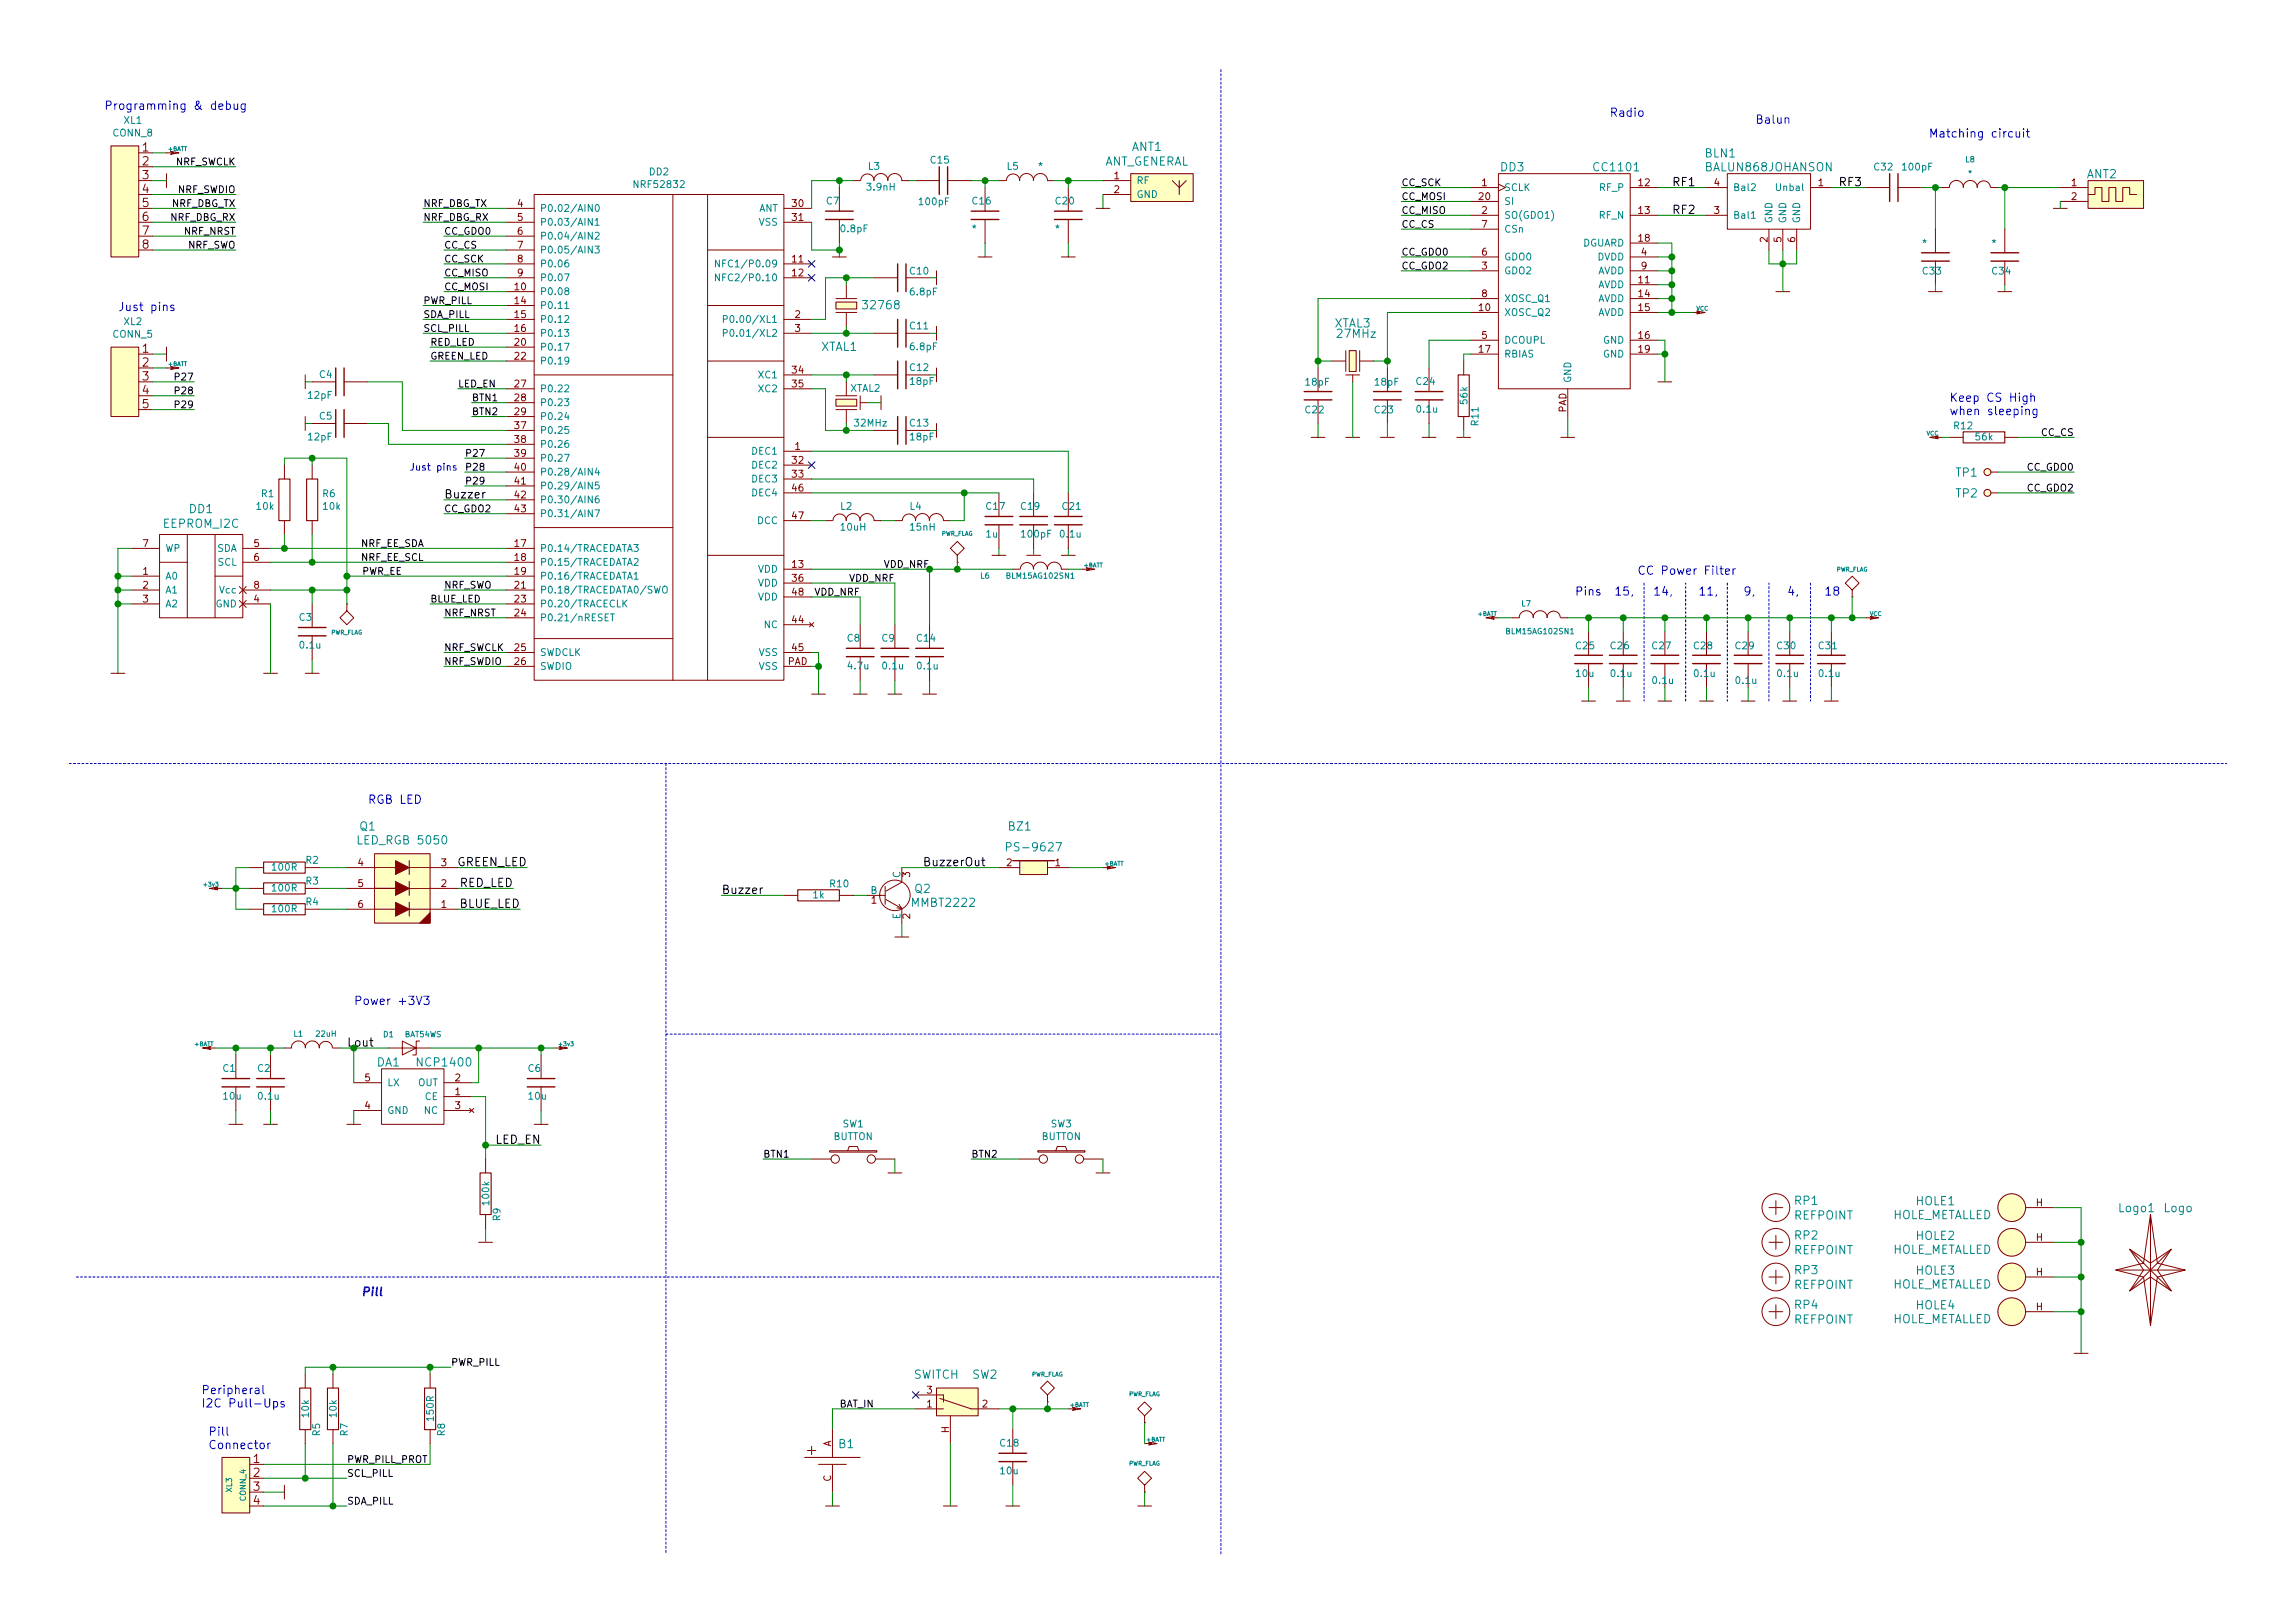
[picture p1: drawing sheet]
<svg xmlns="http://www.w3.org/2000/svg" width="420mm" height="297mm" viewBox="0 0 420 297" stroke-linecap="round" stroke-linejoin="round" font-family="sans-serif">
<defs><g id="words">
<g font-size="2.1" fill="#0000c2">
<text x="19" y="20.1">Programming &amp; debug</text>
<text x="294.6" y="21.4">Radio</text>
<text x="321.3" y="22.6">Balun</text>
<text x="353.1" y="25.2">Matching circuit</text>
<text x="21.6" y="56.9">Just pins</text>
<text x="356.9" y="73.5">Keep CS High</text>
<text x="356.9" y="76">when sleeping</text>
<text x="299.7" y="105.2">CC Power Filter</text>
<text x="288.3" y="109">Pins 15,</text>
<text x="303.6" y="109">11,</text>
<text x="67.3" y="147.1">RGB LED</text>
<text x="64.8" y="183.9">Power +3V3</text>
<text x="66" y="237.2">Pill</text>
<text x="36.8" y="255.2">Peripheral</text>
<text x="36.8" y="257.6">I2C Pull-Ups</text>
<text x="38.1" y="262.8">Pill</text>
<text x="38.1" y="265.2">Connector</text>
</g>
<g font-size="2.1" fill="#840000">
<text x="26.1" y="27.7">1</text>
<text x="26.1" y="30.3">2</text>
<text x="26.1" y="32.8">3</text>
<text x="26.1" y="35.3">4</text>
<text x="26.1" y="37.9">5</text>
<text x="26.1" y="40.4">6</text>
<text x="26.1" y="43">7</text>
<text x="26.1" y="45.5">8</text>
<text x="26.1" y="64.6">1</text>
<text x="26.1" y="67.1">2</text>
<text x="26.1" y="69.6">3</text>
<text x="26.1" y="72.2">4</text>
<text x="26.1" y="74.7">5</text>
<text x="46.4" y="267.8">1</text>
<text x="46.4" y="270.3">2</text>
<text x="46.4" y="272.8">3</text>
<text x="46.4" y="275.4">4</text>
</g>
<g font-size="2.1" fill="#008484">
<text x="207.2" y="27.6">ANT1</text>
<text x="312.2" y="28.8">BLN1</text>
<text x="202" y="30.3">ANT_GENERAL</text>
<text x="274.8" y="31.4">DD3</text>
<text x="292" y="31.4">CC1101</text>
<text x="312.4" y="31.4">BALUN868JOHANSON</text>
<text x="382" y="32.6">ANT2</text>
<text x="158.3" y="56.6">32768</text>
<text x="244.3" y="59.9">XTAL3</text>
<text x="150.3" y="64.2">XTAL1</text>
<text x="244.9" y="61.8">27MHz</text>
<text x="358.1" y="87.2">TP1</text>
<text x="34.7" y="93.9">DD1</text>
<text x="358.1" y="91">TP2</text>
<text x="30" y="96.6">EEPROM_I2C</text>
<text x="65.9" y="152">Q1</text>
<text x="65.9" y="154.5">LED_RGB 5050</text>
<text x="184.7" y="152">BZ1</text>
<text x="185.1" y="155.8">PS-9627</text>
<text x="167.2" y="166">MMBT2222</text>
<text x="167.5" y="163.4">Q2</text>
<text x="69" y="195.2">DA1</text>
<text x="76.7" y="195.2">NCP1400</text>
<text x="328.6" y="220.5">RP1</text>
<text x="350.8" y="220.6">HOLE1</text>
<text x="388" y="221.9">Logo1</text>
<text x="396.2" y="221.9">Logo</text>
<text x="328.5" y="223.2">REFPOINT</text>
<text x="328.6" y="226.9">RP2</text>
<text x="346.3" y="223.1">HOLE_METALLED</text>
<text x="350.8" y="226.9">HOLE2</text>
<text x="328.5" y="229.6">REFPOINT</text>
<text x="328.6" y="233.2">RP3</text>
<text x="346.3" y="229.5">HOLE_METALLED</text>
<text x="350.8" y="233.3">HOLE3</text>
<text x="328.5" y="235.9">REFPOINT</text>
<text x="328.6" y="239.6">RP4</text>
<text x="346.3" y="235.8">HOLE_METALLED</text>
<text x="350.8" y="239.6">HOLE4</text>
<text x="328.5" y="242.3">REFPOINT</text>
<text x="346.3" y="242.2">HOLE_METALLED</text>
<text x="167.2" y="252.3">SWITCH</text>
<text x="178" y="252.3">SW2</text>
<text x="153.6" y="265">B1</text>
</g>
<g font-size="2.1">
<text x="306.1" y="34.1">RF1</text>
<text x="336.5" y="34.1">RF3</text>
<text x="306.1" y="39.2">RF2</text>
<text x="81.3" y="91.2">Buzzer</text>
<text x="83.5" y="158.5">GREEN_LED</text>
<text x="168.9" y="158.5">BuzzerOut</text>
<text x="84" y="166.2">BLUE_LED</text>
<text x="84.1" y="162.3">RED_LED</text>
<text x="132.1" y="163.6">Buzzer</text>
<text x="90.7" y="209.3">LED_EN</text>
</g>
<text font-size="2.1" fill="#008400" x="63.5" y="191.6">Lout</text>
<g font-size="1.8" fill="#008484">
<text x="22.7" y="22.7">XL1</text>
<text x="20.7" y="25">CONN_8</text>
<text x="170.4" y="29.9">C15</text>
<text x="116.4" y="34.4">NRF52832</text>
<text x="118.9" y="32.1">DD2</text>
<text x="158.9" y="34.9">3.9nH</text>
<text x="159" y="31.1">L3</text>
<text x="184.4" y="31.1">L5</text>
<text x="190.2" y="31.1">*</text>
<text x="208" y="33.7">RF</text>
<text x="275.3" y="35">SCLK</text>
<text x="292.9" y="35">RF_P</text>
<text x="317.2" y="35">Bal2</text>
<text x="325.6" y="35">Unbal</text>
<text x="343.2" y="31.2">C32</text>
<text x="348.4" y="31.2">100pF</text>
<text x="98.8" y="38.8">P0.02/AIN0</text>
<text x="98.8" y="41.3">P0.03/AIN1</text>
<text x="138.9" y="38.8">ANT</text>
<text x="139" y="41.3">VSS</text>
<text x="151.3" y="37.4">C7</text>
<text x="168.4" y="37.6">100pF</text>
<text x="178.1" y="37.4">C16</text>
<text x="193.3" y="37.4">C20</text>
<text x="208" y="36.2">GND</text>
<text x="275.3" y="40">SO(GDO1)</text>
<text x="275.3" y="37.5">SI</text>
<text x="292.8" y="40">RF_N</text>
<text x="317.2" y="40">Bal1</text>
<text x="324.5" y="40.9" transform="rotate(-90 324.5 40.9)">GND</text>
<text x="327" y="40.9" transform="rotate(-90 327 40.9)">GND</text>
<text x="329.6" y="40.9" transform="rotate(-90 329.6 40.9)">GND</text>
<text x="98.8" y="43.9">P0.04/AIN2</text>
<text x="98.8" y="46.4">P0.05/AIN3</text>
<text x="154.1" y="42.5">0.8pF</text>
<text x="178" y="42.5">*</text>
<text x="193.3" y="42.5">*</text>
<text x="275.3" y="47.7">GDO0</text>
<text x="275.3" y="42.6">CSn</text>
<text x="289.7" y="45.1">DGUARD</text>
<text x="292.4" y="47.7">DVDD</text>
<text x="352" y="45.2">*</text>
<text x="364.7" y="45.2">*</text>
<text x="98.8" y="48.9">P0.06</text>
<text x="98.8" y="51.5">P0.07</text>
<text x="132.8" y="48.9">NFC1/P0.09</text>
<text x="132.8" y="51.5">NFC2/P0.10</text>
<text x="166.6" y="50.3">C10</text>
<text x="275.3" y="50.2">GDO2</text>
<text x="292.4" y="52.7">AVDD</text>
<text x="292.4" y="50.2">AVDD</text>
<text x="352.1" y="50.3">C33</text>
<text x="364.8" y="50.3">C34</text>
<text x="22.7" y="59.5">XL2</text>
<text x="98.8" y="54">P0.08</text>
<text x="98.8" y="56.6">P0.11</text>
<text x="98.8" y="59.1">P0.12</text>
<text x="134.1" y="59.1">P0.00/XL1</text>
<text x="166.8" y="54.1">6.8pF</text>
<text x="275.3" y="57.8">XOSC_Q2</text>
<text x="275.3" y="55.3">XOSC_Q1</text>
<text x="292.4" y="55.3">AVDD</text>
<text x="292.4" y="57.8">AVDD</text>
<text x="20.7" y="61.8">CONN_5</text>
<text x="98.8" y="61.6">P0.13</text>
<text x="98.8" y="64.2">P0.17</text>
<text x="134.1" y="61.6">P0.01/XL2</text>
<text x="166.6" y="60.3">C11</text>
<text x="166.8" y="64.1">6.8pF</text>
<text x="275.3" y="65.4">RBIAS</text>
<text x="275.3" y="62.9">DCOUPL</text>
<text x="293.5" y="62.9">GND</text>
<text x="293.5" y="65.4">GND</text>
<text x="58.5" y="69.2">C4</text>
<text x="98.8" y="66.7">P0.19</text>
<text x="98.8" y="71.8">P0.22</text>
<text x="139.1" y="69.3">XC1</text>
<text x="139.1" y="71.8">XC2</text>
<text x="155.7" y="71.7">XTAL2</text>
<text x="166.6" y="67.9">C12</text>
<text x="166.7" y="70.4">18pF</text>
<text x="239.1" y="70.6">18pF</text>
<text x="251.8" y="70.6">18pF</text>
<text x="259.4" y="70.4">C24</text>
<text x="287.7" y="70.1" transform="rotate(-90 287.7 70.1)">GND</text>
<text x="56.5" y="73">12pF</text>
<text x="58.5" y="76.8">C5</text>
<text x="98.8" y="74.3">P0.23</text>
<text x="98.8" y="76.9">P0.24</text>
<text x="239" y="75.7">C22</text>
<text x="251.7" y="75.7">C23</text>
<text x="259.5" y="75.5">0.1u</text>
<text x="268.7" y="73.9" transform="rotate(-90 268.7 73.9)">56k</text>
<text x="270.7" y="77.8" transform="rotate(-90 270.7 77.8)">R11</text>
<text x="56.5" y="80.6">12pF</text>
<text x="98.8" y="79.4">P0.25</text>
<text x="98.8" y="82">P0.26</text>
<text x="137.8" y="83.2">DEC1</text>
<text x="156.6" y="78.1">32MHz</text>
<text x="166.6" y="78.1">C13</text>
<text x="166.7" y="80.6">18pF</text>
<text x="357.8" y="78.6">R12</text>
<text x="361.7" y="80.6">56k</text>
<text x="98.8" y="84.5">P0.27</text>
<text x="98.8" y="87">P0.28/AIN4</text>
<text x="98.8" y="89.6">P0.29/AIN5</text>
<text x="137.8" y="85.8">DEC2</text>
<text x="137.8" y="88.3">DEC3</text>
<text x="47" y="93.3">10k</text>
<text x="47.9" y="91">R1</text>
<text x="59.1" y="91">R6</text>
<text x="59.2" y="93.3">10k</text>
<text x="98.8" y="92.1">P0.30/AIN6</text>
<text x="98.8" y="94.7">P0.31/AIN7</text>
<text x="137.8" y="90.8">DEC4</text>
<text x="138.7" y="95.9">DCC</text>
<text x="153.9" y="93.3">L2</text>
<text x="166.6" y="93.3">L4</text>
<text x="180.6" y="93.3">C17</text>
<text x="187" y="93.3">C19</text>
<text x="194.6" y="93.3">C21</text>
<text x="30.2" y="101">WP</text>
<text x="39.7" y="101">SDA</text>
<text x="98.8" y="101">P0.14/TRACEDATA3</text>
<text x="154" y="97.1">10uH</text>
<text x="166.7" y="97.1">15nH</text>
<text x="180.6" y="98.4">1u</text>
<text x="187.1" y="98.4">100pF</text>
<text x="194.2" y="98.4">0.1u</text>
<text x="30.2" y="106.1">A0</text>
<text x="39.9" y="103.5">SCL</text>
<text x="98.8" y="103.5">P0.15/TRACEDATA2</text>
<text x="98.8" y="106.1">P0.16/TRACEDATA1</text>
<text x="138.8" y="104.8">VDD</text>
<text x="138.8" y="107.4">VDD</text>
<text x="30.2" y="108.6">A1</text>
<text x="30.2" y="111.2">A2</text>
<text x="39.5" y="111.2">GND</text>
<text x="40.3" y="108.6">Vcc</text>
<text x="54.8" y="113.6">C3</text>
<text x="98.8" y="108.6">P0.18/TRACEDATA0/SWO</text>
<text x="98.8" y="111.2">P0.20/TRACECLK</text>
<text x="98.8" y="113.7">P0.21/nRESET</text>
<text x="138.8" y="109.9">VDD</text>
<text x="55" y="118.7">0.1u</text>
<text x="139.9" y="115">NC</text>
<text x="155.1" y="117.4">C8</text>
<text x="161.5" y="117.4">C9</text>
<text x="167.9" y="117.4">C14</text>
<text x="288.6" y="118.8">C25</text>
<text x="294.9" y="118.8">C26</text>
<text x="302.5" y="118.8">C27</text>
<text x="310.2" y="118.8">C28</text>
<text x="317.8" y="118.8">C29</text>
<text x="325.4" y="118.8">C30</text>
<text x="333" y="118.8">C31</text>
<text x="98.8" y="120.1">SWDCLK</text>
<text x="98.8" y="122.6">SWDIO</text>
<text x="139" y="120.1">VSS</text>
<text x="139" y="122.6">VSS</text>
<text x="155.3" y="122.5">4.7u</text>
<text x="161.7" y="122.5">0.1u</text>
<text x="168" y="122.5">0.1u</text>
<text x="288.6" y="123.9">10u</text>
<text x="295" y="123.9">0.1u</text>
<text x="302.7" y="125.2">0.1u</text>
<text x="310.3" y="123.9">0.1u</text>
<text x="317.9" y="125.2">0.1u</text>
<text x="325.5" y="123.9">0.1u</text>
<text x="333.1" y="123.9">0.1u</text>
<text x="49.9" y="159.3">100R</text>
<text x="56" y="161.9">R3</text>
<text x="56" y="158.1">R2</text>
<text x="164.8" y="160.7" transform="rotate(-90 164.8 160.7)">C</text>
<text x="49.9" y="163.2">100R</text>
<text x="49.9" y="167">100R</text>
<text x="56" y="165.7">R4</text>
<text x="148.9" y="164.4">1k</text>
<text x="152" y="162.4">R10</text>
<text x="159.4" y="163.6">B</text>
<text x="164.8" y="168.3" transform="rotate(-90 164.8 168.3)">E</text>
<text x="40.8" y="196.2">C1</text>
<text x="47.2" y="196.2">C2</text>
<text x="96.7" y="196.2">C6</text>
<text x="41" y="201.3">10u</text>
<text x="47.4" y="201.3">0.1u</text>
<text x="70.9" y="203.9">GND</text>
<text x="70.9" y="198.8">LX</text>
<text x="76.5" y="198.8">OUT</text>
<text x="77.7" y="203.9">NC</text>
<text x="77.8" y="201.3">CE</text>
<text x="96.9" y="201.3">10u</text>
<text x="152.5" y="208.6">BUTTON</text>
<text x="154.3" y="206.3">SW1</text>
<text x="190.6" y="208.6">BUTTON</text>
<text x="192.4" y="206.3">SW3</text>
<text x="89.6" y="220.4" transform="rotate(-90 89.6 220.4)">100k</text>
<text x="91.6" y="223.4" transform="rotate(-90 91.6 223.4)">R9</text>
<text x="56.6" y="259.3" transform="rotate(-90 56.6 259.3)">10k</text>
<text x="58.6" y="262.8" transform="rotate(-90 58.6 262.8)">R5</text>
<text x="61.6" y="259.3" transform="rotate(-90 61.6 259.3)">10k</text>
<text x="63.7" y="262.8" transform="rotate(-90 63.7 262.8)">R7</text>
<text x="79.4" y="259.9" transform="rotate(-90 79.4 259.9)">150R</text>
<text x="81.5" y="262.8" transform="rotate(-90 81.5 262.8)">R8</text>
<text x="183.2" y="264.8">C18</text>
<text x="183.2" y="269.8">10u</text>
</g>
<g font-size="1.8">
<text x="32.1" y="30.3">NRF_SWCLK</text>
<text x="32.6" y="35.3">NRF_SWDIO</text>
<text x="256.5" y="34.1">CC_SCK</text>
<text x="31.2" y="40.4">NRF_DBG_RX</text>
<text x="31.4" y="37.9">NRF_DBG_TX</text>
<text x="77.5" y="37.9">NRF_DBG_TX</text>
<text x="77.5" y="40.4">NRF_DBG_RX</text>
<text x="256.5" y="41.7">CC_CS</text>
<text x="256.5" y="39.2">CC_MISO</text>
<text x="256.5" y="36.6">CC_MOSI</text>
<text x="33.8" y="43">NRF_NRST</text>
<text x="34.3" y="45.5">NRF_SWO</text>
<text x="81.3" y="43">CC_GDO0</text>
<text x="81.3" y="45.5">CC_CS</text>
<text x="256.5" y="46.8">CC_GDO0</text>
<text x="81.3" y="48">CC_SCK</text>
<text x="81.3" y="50.6">CC_MISO</text>
<text x="81.3" y="53.1">CC_MOSI</text>
<text x="256.5" y="49.3">CC_GDO2</text>
<text x="77.5" y="58.2">SDA_PILL</text>
<text x="77.5" y="55.7">PWR_PILL</text>
<text x="77.5" y="60.7">SCL_PILL</text>
<text x="78.7" y="65.8">GREEN_LED</text>
<text x="78.7" y="63.3">RED_LED</text>
<text x="32.4" y="69.6">P27</text>
<text x="83.8" y="70.9">LED_EN</text>
<text x="32.4" y="72.2">P28</text>
<text x="32.4" y="74.7">P29</text>
<text x="86.4" y="76">BTN2</text>
<text x="86.4" y="73.4">BTN1</text>
<text x="85.1" y="83.6">P27</text>
<text x="373.7" y="79.8">CC_CS</text>
<text x="85.1" y="86.1">P28</text>
<text x="85.1" y="88.7">P29</text>
<text x="371.2" y="90">CC_GDO2</text>
<text x="371.2" y="86.1">CC_GDO0</text>
<text x="81.3" y="93.8">CC_GDO2</text>
<text x="66" y="100.1">NRF_EE_SDA</text>
<text x="66" y="102.7">NRF_EE_SCL</text>
<text x="66.2" y="105.2">PWR_EE</text>
<text x="81.3" y="107.7">NRF_SWO</text>
<text x="155.5" y="106.5">VDD_NRF</text>
<text x="78.7" y="110.3">BLUE_LED</text>
<text x="81.3" y="112.8">NRF_NRST</text>
<text x="149.1" y="109">VDD_NRF</text>
<text x="81.3" y="119.2">NRF_SWCLK</text>
<text x="81.3" y="121.7">NRF_SWDIO</text>
<text x="139.7" y="211.9">BTN1</text>
<text x="177.8" y="211.9">BTN2</text>
<text x="82.5" y="250">PWR_PILL</text>
<text x="153.7" y="257.6">BAT_IN</text>
<text x="63.5" y="267.8">PWR_PILL_PROT</text>
<text x="63.5" y="275.4">SDA_PILL</text>
<text x="63.5" y="270.3">SCL_PILL</text>
</g>
<g font-size="1.8" fill="#840000">
<text x="204" y="32.8">1</text>
<text x="204" y="35.3">2</text>
<text x="271.3" y="34.1">1</text>
<text x="300" y="34.1">12</text>
<text x="313.8" y="34.1">4</text>
<text x="332.9" y="34.1">1</text>
<text x="379.2" y="34.1">1</text>
<text x="94.8" y="37.9">4</text>
<text x="94.8" y="40.4">5</text>
<text x="145.1" y="37.9">30</text>
<text x="145.1" y="40.4">31</text>
<text x="270.8" y="36.6">20</text>
<text x="271.3" y="39.2">2</text>
<text x="271.3" y="41.7">7</text>
<text x="300" y="39.2">13</text>
<text x="313.8" y="39.2">3</text>
<text x="379.2" y="36.6">2</text>
<text x="94.8" y="43">6</text>
<text x="94.8" y="45.5">7</text>
<text x="271.3" y="46.8">6</text>
<text x="300" y="44.2">18</text>
<text x="300.5" y="46.8">4</text>
<text x="323.6" y="44.3" transform="rotate(-90 323.6 44.3)">2</text>
<text x="326.1" y="44.3" transform="rotate(-90 326.1 44.3)">5</text>
<text x="328.7" y="44.3" transform="rotate(-90 328.7 44.3)">6</text>
<text x="94.3" y="53.1">10</text>
<text x="94.8" y="48">8</text>
<text x="94.8" y="50.6">9</text>
<text x="145.1" y="48">11</text>
<text x="145.1" y="50.6">12</text>
<text x="271.3" y="49.3">3</text>
<text x="300" y="51.9">11</text>
<text x="300.5" y="49.3">9</text>
<text x="94.3" y="55.7">14</text>
<text x="94.3" y="58.2">15</text>
<text x="145.6" y="58.2">2</text>
<text x="270.8" y="56.9">10</text>
<text x="271.3" y="54.4">8</text>
<text x="300" y="54.4">14</text>
<text x="300" y="56.9">15</text>
<text x="94.3" y="60.7">16</text>
<text x="94.3" y="63.3">20</text>
<text x="94.3" y="65.8">22</text>
<text x="145.6" y="60.7">3</text>
<text x="270.8" y="64.6">17</text>
<text x="271.3" y="62">5</text>
<text x="300" y="62">16</text>
<text x="300" y="64.6">19</text>
<text x="94.3" y="70.9">27</text>
<text x="145.1" y="68.4">34</text>
<text x="145.1" y="70.9">35</text>
<text x="94.3" y="73.4">28</text>
<text x="94.3" y="76">29</text>
<text x="286.8" y="75.6" transform="rotate(-90 286.8 75.6)">PAD</text>
<text x="94.3" y="78.5">37</text>
<text x="94.3" y="81.1">38</text>
<text x="94.3" y="83.6">39</text>
<text x="145.6" y="82.3">1</text>
<text x="94.3" y="86.1">40</text>
<text x="94.3" y="88.7">41</text>
<text x="145.1" y="84.9">32</text>
<text x="145.1" y="87.4">33</text>
<text x="145.1" y="90">46</text>
<text x="94.3" y="91.2">42</text>
<text x="94.3" y="93.8">43</text>
<text x="145.1" y="95">47</text>
<text x="26.2" y="100.1">7</text>
<text x="46.5" y="100.1">5</text>
<text x="94.3" y="100.1">17</text>
<text x="26.2" y="105.2">1</text>
<text x="26.2" y="107.7">2</text>
<text x="46.5" y="102.7">6</text>
<text x="46.5" y="107.7">8</text>
<text x="94.3" y="102.7">18</text>
<text x="94.3" y="105.2">19</text>
<text x="94.3" y="107.7">21</text>
<text x="145.1" y="103.9">13</text>
<text x="145.1" y="106.5">36</text>
<text x="26.2" y="110.3">3</text>
<text x="46.5" y="110.3">4</text>
<text x="94.3" y="110.3">23</text>
<text x="94.3" y="112.8">24</text>
<text x="145.1" y="109">48</text>
<text x="94.3" y="119.2">25</text>
<text x="145.1" y="114.1">44</text>
<text x="145.1" y="119.2">45</text>
<text x="94.3" y="121.7">26</text>
<text x="144.2" y="121.7">PAD</text>
<text x="65.6" y="158.5">4</text>
<text x="80.8" y="158.5">3</text>
<text x="166.6" y="160.5" transform="rotate(-90 166.6 160.5)">3</text>
<text x="184.3" y="158.5">2</text>
<text x="193.2" y="158.5">1</text>
<text x="65.6" y="162.3">5</text>
<text x="65.6" y="166.2">6</text>
<text x="80.8" y="166.2">1</text>
<text x="80.8" y="162.3">2</text>
<text x="159.5" y="165.4">1</text>
<text x="166.6" y="168.2" transform="rotate(-90 166.6 168.2)">2</text>
<text x="66.8" y="197.9">5</text>
<text x="83.3" y="197.9">2</text>
<text x="66.8" y="203">4</text>
<text x="83.3" y="200.4">1</text>
<text x="83.3" y="203">3</text>
<text x="372.7" y="220.8">H</text>
<text x="372.7" y="227.1">H</text>
<text x="372.7" y="233.5">H</text>
<text x="372.7" y="239.8">H</text>
<text x="169.7" y="257.6">1</text>
<text x="169.7" y="255.1">3</text>
<text x="179.9" y="257.6">2</text>
<text x="173.7" y="262.3" transform="rotate(-90 173.7 262.3)">H</text>
<text x="152.1" y="264.8" transform="rotate(-90 152.1 264.8)">A</text>
<text x="152.1" y="271.2" transform="rotate(-90 152.1 271.2)">C</text>
</g>
<text font-size="1.8" fill="#0000c2" x="74.9" y="86.1">Just pins</text>
<text font-size="1.8" fill="#008400" x="161.8" y="103.9">VDD_NRF</text>
<g font-size="1.4" fill="#008484">
<text x="359.9" y="29.7">L8</text>
<text x="360.4" y="32.2">*</text>
<text x="179.5" y="105.9">L6</text>
<text x="184.6" y="105.9">BLM15AG102SN1</text>
<text x="278.6" y="111">L7</text>
<text x="276" y="116.1">BLM15AG102SN1</text>
<text x="53.8" y="189.7">L1</text>
<text x="58" y="189.7">22uH</text>
<text x="70.2" y="189.8">D1</text>
<text x="74.1" y="189.8">BAT54WS</text>
<text x="42.5" y="273.1" transform="rotate(-90 42.5 273.1)">XL3</text>
<text x="45" y="274.7" transform="rotate(-90 45 274.7)">CONN_4</text>
</g>
<g font-size="1.1" fill="#008484">
<text x="30.8" y="27.6">+BATT</text>
<text x="310.5" y="56.9">VCC</text>
<text x="30.8" y="67">+BATT</text>
<text x="352.7" y="79.7">VCC</text>
<text x="172.3" y="98.1">PWR_FLAG</text>
<text x="198.4" y="103.8">+BATT</text>
<text x="336.1" y="104.6">PWR_FLAG</text>
<text x="270.6" y="112.7">+BATT</text>
<text x="342.3" y="112.7">VCC</text>
<text x="60.5" y="116.1">PWR_FLAG</text>
<text x="202.2" y="158.5">+BATT</text>
<text x="37.4" y="162.3">+3v3</text>
<text x="35.6" y="191.5">+BATT</text>
<text x="102.4" y="191.5">+3v3</text>
<text x="188.8" y="251.9">PWR_FLAG</text>
<text x="195.9" y="257.5">+BATT</text>
<text x="206.6" y="255.5">PWR_FLAG</text>
<text x="209.9" y="263.9">+BATT</text>
<text x="206.6" y="268.2">PWR_FLAG</text>
</g>
</g></defs>
<g fill="none" stroke="#840000" stroke-width=".18">
<path d="M20.3 26.7h5.1v20.3h-5.1zM25.4 38.1h2.5M25.4 33.1h2.5M25.4 35.6h2.5M25.4 28h2.5M25.4 30.5h2.5M30.5 31.8v2.5M31.2 27.7l1.6 .3-1.6 .2 .5-.2zM92.7 38.1h5.1M97.8 35.6h45.7v88.9h-45.7zM123.2 35.6v88.9M129.5 35.6v88.9"/>
<path d="M143.5 38.1h5.1M153.7 34.3v4.3M156.2 33.1h1.3M157.6 33a1.22 1.22 0 0 1 1.2-1.2 1.22 1.22 0 0 1 1.2 1.2M160 33a1.3 1.3 0 0 1 1.3-1.2 1.3 1.3 0 0 1 1.3 1.2M162.5 33a1.3 1.3 0 0 1 1.3-1.2 1.3 1.3 0 0 1 1.3 1.2l1.3 .1M167.6 33.1h4.4M173.5 33.1h4.3M180.3 34.3v4.3M182.9 33.1h1.2M184.3 33a1.22 1.22 0 0 1 1.2-1.2 1.22 1.22 0 0 1 1.2 1.2M186.6 33a1.3 1.3 0 0 1 1.3-1.2 1.3 1.3 0 0 1 1.3 1.2"/>
<path d="M189.2 33a1.3 1.3 0 0 1 1.3-1.2 1.3 1.3 0 0 1 1.3 1.2l1.2 .1M195.6 34.3v4.3M200.7 38.1h2.5M201.9 33.1h5.1M201.9 35.6h5.1M207 31.8h11.4v5.1h-11.4zM214.6 33.1l1.3 1.2 1.3-1.2M215.9 33.1v2.5M269.2 34.3h5.1M269.2 39.4h5.1M269.2 36.9h5.1M274.3 31.8h24.1v39.4h-24.1z"/>
<path d="M274.3 33.7l1.3 .6-1.3 .7M298.4 34.3h5.1M298.4 39.4h5.1M312.4 34.3h3.8M312.4 39.4h3.8M316.2 31.8h15.3v10.1h-15.3zM331.5 34.3h3.8M341.6 34.3h4.3M347.5 34.3h4.3M355.6 34.3h1.3M356.9 34.3a1.3 1.3 0 0 1 1.3-1.3 1.3 1.3 0 0 1 1.3 1.3M359.4 34.3a1.3 1.3 0 0 1 1.3-1.3 1.3 1.3 0 0 1 1.3 1.3"/>
<path d="M361.9 34.3a1.22 1.22 0 0 1 1.3-1.2 1.22 1.22 0 0 1 1.2 1.2M364.5 34.3h1.3M375.9 38.1h2.6M377.2 34.3h5.1M377.2 36.9h5.1M382.3 33.1h10.1v5h-10.1zM382.3 35.6h1.2v-1.3h1.3v2.6h1.3v-2.6h1.2v2.6h1.3v-2.6h1.3v1.3h1.3M25.4 45.8h2.5M25.4 40.7h2.5M25.4 43.2h2.5M92.7 53.4h5.1M92.7 55.9h5.1"/>
<path d="M92.7 45.8h5.1M92.7 48.3h5.1M92.7 50.8h5.1M92.7 58.5h5.1M92.7 40.7h5.1M92.7 43.2h5.1M129.5 55.9h14M129.5 45.8h14M143.5 48.3h5.1M143.5 50.8h5.1M143.5 58.5h5.1M143.5 40.7h5.1"/>
<path d="M152.4 47h2.5M153 55.3h3.8v1.3h-3.8zM153 57.2h3.8M153 54.6h3.8M153.7 40.2v4.3M154.9 52.1v2.5M154.9 57.2v2.5M160 50.8h4.3M165.9 50.8h4.3M171.4 49.6v2.5M171.4 59.7v2.6M179.1 47h2.5"/>
<path d="M180.3 40.2v4.3M194.3 47h2.5M195.6 40.2v4.3M269.2 57.2h5.1M269.2 54.6h5.1M269.2 49.6h5.1M269.2 47h5.1M269.2 41.9h5.1M298.4 57.2h5.1M298.4 52.1h5.1M298.4 54.6h5.1M298.4 44.5h5.1"/>
<path d="M298.4 49.6h5.1M298.4 47h5.1M309.9 57.2h1.2M310.6 56.9l1.6 .3-1.6 .2 .5-.2zM323.8 41.9v3.9M325.1 53.4h2.6M326.4 41.9v3.9M328.9 41.9v3.9M353.1 53.4h2.5M354.3 41.9v4.4M354.3 47.8v4.3M365.8 53.4h2.5"/>
<path d="M367 41.9v4.4M367 47.8v4.3M20.3 63.5h5.1v12.7h-5.1zM25.4 69.9h2.5M25.4 64.8h2.5M25.4 75h2.5M25.4 72.4h2.5M25.4 67.3h2.5M30.5 63.5v2.6M31.2 67.1l1.6 .2-1.6 .3 .5-.3zM55.9 68.6v2.6M55.9 76.2v2.6"/>
<path d="M57.1 69.9h4.4M57.1 77.5h4.4M63 69.9h4.3M63 77.5h4.3M92.7 66.1h5.1M92.7 61h5.1M92.7 63.5h5.1M92.7 71.2h5.1M92.7 73.7h5.1M92.7 76.2h5.1M92.7 78.8h5.1M97.8 68.6h25.4"/>
<path d="M129.5 66.1h14M143.5 68.6h5.1M143.5 61h5.1M143.5 71.2h5.1M153 73.1h3.8v1.2h-3.8zM153 75h3.8M153 72.4h3.8M154.9 69.9v2.5M154.9 75v2.5M157.5 72.4v2.6M157.5 73.7h1.2M160 68.6h4.3"/>
<path d="M160 61h4.3M160 78.8h4.3M161.3 72.4v2.6M165.9 68.6h4.3M165.9 61h4.3M165.9 78.8h4.3M171.4 67.3v2.6M171.4 77.5v2.5M241.3 67.3v4.4M241.3 73.2v4.3M243.8 66.1h2.6M246.4 68.6h2.5"/>
<path d="M246.4 64.2v3.8M247 64.2h1.3v3.8h-1.3zM247.6 68.6v1.3M248.9 64.2v3.8M248.9 66.1h2.6M254 67.3v4.4M254 73.2v4.3M261.6 67.3v4.4M261.6 73.2v4.3M268 66.1v2.5M268 76.2v2.6M269.2 62.3h5.1"/>
<path d="M269.2 64.8h5.1M287 71.2v5M298.4 62.3h5.1M298.4 64.8h5.1M303.5 69.9h2.6M29.2 97.8h15.2v15.3h-15.2zM34.3 97.8v15.3M39.4 97.8v15.3M52.1 85.1v2.6M52.1 95.3v2.5M57.1 85.1v2.6M57.1 95.3v2.5"/>
<path d="M92.7 86.4h5.1M92.7 81.3h5.1M92.7 83.9h5.1M92.7 88.9h5.1M92.7 91.5h5.1M92.7 94h5.1M97.8 96.6h25.4M129.5 80h14M143.5 90.2h5.1M143.5 82.6h5.1M143.5 85.1h5.1M143.5 87.7h5.1"/>
<path d="M143.5 95.3h5.1M151.1 95.3h1.3M152.5 95.3a1.22 1.22 0 0 1 1.2-1.2 1.22 1.22 0 0 1 1.2 1.2M154.9 95.3a1.3 1.3 0 0 1 1.3-1.3 1.3 1.3 0 0 1 1.3 1.3M157.4 95.3a1.3 1.3 0 0 1 1.3-1.3 1.3 1.3 0 0 1 1.3 1.3M160 95.3h1.3M163.8 95.3h1.3M165.2 95.3a1.22 1.22 0 0 1 1.2-1.2 1.22 1.22 0 0 1 1.2 1.2M167.6 95.3a1.3 1.3 0 0 1 1.3-1.3 1.3 1.3 0 0 1 1.3 1.3M170.1 95.3a1.3 1.3 0 0 1 1.3-1.3 1.3 1.3 0 0 1 1.3 1.3M172.7 95.3h1.3M182.9 90.2v4.3"/>
<path d="M182.9 96v4.4M189.2 90.2v4.3M189.2 96v4.4M195.6 90.2v4.3M195.6 96v4.4M240 80h2.6M246.4 80h2.5M252.7 80h2.6M260.3 80h2.6M266.7 80h2.5M285.7 80h2.6M353.3 80l1.5-.2-.5 .2 .5 .3z"/>
<path d="M354.3 80h1.3M356.9 80h2.5M364.5 90.2h1.3M364.5 86.4h1.3M367 80h2.6M24.1 100.4h5.1M24.1 105.4h5.1M24.1 108h5.1M24.1 110.5h5.1M29.2 102.9h5.1M39.4 105.4h5M43.8 109.9l1.3 1.3"/>
<path d="M43.8 107.4l1.3 1.2M44.4 100.4h5.1M44.4 102.9h5.1M44.4 108h5.1M44.4 110.5h5.1M45.1 109.9l-1.3 1.3M45.1 107.4l-1.3 1.2M57.1 110.5v4.3M57.1 116.4v4.3M63.5 110.5v1.3l-1.3 1.3 1.3 1.2 1.3-1.2-1.3-1.3M63.5 110.5h.1M92.7 113.1h5.1"/>
<path d="M92.7 100.4h5.1M92.7 102.9h5.1M92.7 105.4h5.1M92.7 108h5.1M92.7 110.5h5.1M92.7 119.4h5.1M97.8 116.9h25.4M129.5 101.6h14M143.5 104.2h5.1M143.5 119.4h5.1M143.5 106.7h5.1M143.5 114.3h5.1"/>
<path d="M143.5 109.3h5.1M148.2 114l.8 .7M149 114l-.8 .7M157.5 114.3v4.4M163.8 114.3v4.4M170.2 114.3v4.4M175.3 101.6l-1.3-1.2 1.3-1.3 1.2 1.3-1.2 1.2v1.3M175.3 102.9h.1M181.6 101.6h2.5M185.4 104.2h1.3M186.8 104.2a1.22 1.22 0 0 1 1.2-1.2 1.22 1.22 0 0 1 1.2 1.2M188 101.6h2.5"/>
<path d="M189.2 104.2a1.3 1.3 0 0 1 1.3-1.3 1.3 1.3 0 0 1 1.3 1.3M191.7 104.2a1.3 1.3 0 0 1 1.3-1.3 1.3 1.3 0 0 1 1.3 1.3h1.3M194.3 101.6h2.5M198.9 103.9l1.5 .3-1.5 .2 .5-.2zM272 113.1l1.6-.3-.6 .3 .6 .2zM273 113.1h1.3M280.7 113a1.3 1.3 0 0 1 1.3-1.2 1.3 1.3 0 0 1 1.3 1.2M280.7 113a1.3 1.3 0 0 0-1.3-1.2 1.3 1.3 0 0 0-1.3 1.2l-1.2 .1M283.2 113a1.22 1.22 0 0 1 1.2-1.2 1.22 1.22 0 0 1 1.2 1.2M285.7 113.1h1.3M290.8 115.6v4.3M297.2 115.6v4.3"/>
<path d="M304.8 115.6v4.3M312.4 115.6v4.3M320 115.6v4.3M327.7 115.6v4.3M335.3 115.6v4.3M339.1 108l-1.3-1.3 1.3-1.3 1.3 1.3-1.3 1.3v1.3M339.1 109.3h.1M341.6 113.1h1.3M342.4 112.8l1.5 .3-1.5 .2 .5-.2zM20.3 123.2h2.6M48.3 123.2h2.5M55.9 123.2h2.5"/>
<path d="M92.7 122h5.1M143.5 122h5.1M148.6 127h2.5M156.2 127h2.5M157.5 120.2v4.3M162.6 127h2.5M163.8 120.2v4.3M168.9 127h2.5M170.2 120.2v4.3M289.6 128.3h2.5M290.8 121.4v4.4M295.9 128.3h2.5"/>
<path d="M297.2 121.4v4.4M303.5 128.3h2.6M304.8 121.4v4.4M311.1 128.3h2.6M312.4 121.4v4.4M318.8 128.3h2.5M320 121.4v4.4M326.4 128.3h2.5M327.7 121.4v4.4M334 128.3h2.5M335.3 121.4v4.4M45.7 158.8h2.6"/>
<path d="M55.9 158.8h2.5M63.5 158.8h8.9M68.6 156.2h10.1v12.7h-10.1zM74.9 158.8h8.9M74.9 157.5v2.6M165.1 158.8v2.5M182.9 158.8h3.8M186.7 157.5h5.1v2.6h-5.1zM191.8 158.8h3.8M202.7 158.5l1.5 .3-1.5 .2 .5-.2zM38.4 162.6l1.5-.3-.5 .3 .5 .3zM39.4 162.6h1.2"/>
<path d="M45.7 166.4h2.6M45.7 162.6h2.6M55.9 166.4h2.5M55.9 162.6h2.5M63.5 166.4h8.9M63.5 162.6h5.1M68.6 162.6h3.8zM74.9 166.4h8.9M74.9 165.1v2.6M74.9 162.6h8.9M74.9 161.3v2.6M143.5 163.9h2.5"/>
<path d="M153.7 163.9h2.5M158.7 163.9h2.6M161 163.9h1.1M162.1 162.2v1.7M162.1 163.9v1.6M162.2 164.6l2.9 1.7M163.8 171.5h2.6M164.2 166.2l.9 .1M164.6 165.5l.5 .8M165.1 161.5l-2.9 1.6M165.1 166.4v2.5M37.1 191.8l1.5-.2-.5 .2 .5 .3z"/>
<path d="M38.1 191.8h1.3M43.2 193.1v4.3M43.2 198.9v4.3M49.5 193.1v4.3M49.5 198.9v4.3M52.1 191.8h1.2M53.3 191.8a1.3 1.3 0 0 1 1.3-1.3 1.3 1.3 0 0 1 1.3 1.3M55.9 191.8a1.3 1.3 0 0 1 1.3-1.3 1.3 1.3 0 0 1 1.3 1.3M58.4 191.8a1.22 1.22 0 0 1 1.2-1.2 1.22 1.22 0 0 1 1.3 1.2M61 191.8h1.2M64.8 198.2h5M69.8 195.6h11.5v10.2h-11.5z"/>
<path d="M71.1 191.8h5.1l-2.5-1.3v2.6l2.5-1.3h2.5M76.8 190.5h-.6v2.6h-.6M81.3 198.2h5.1M99.1 193.1v4.3M99.1 198.9v4.3M101.6 191.8h1.3M102.4 191.6l1.5 .2-1.5 .3 .5-.3zM41.9 205.8h2.5M48.3 205.8h2.5M63.5 205.8h2.5M64.8 203.2h5M81.3 200.7h5.1"/>
<path d="M81.3 203.2h5.1M86 202.9l.7 .7M86.7 202.9l-.7 .7M88.9 212.1v2.6M97.8 205.8h2.5M148.6 212.1h3.5M151.9 210.6h8.6v.3h-8.6zM155.2 210.6l.2-.8h1.6l.2 .8M160.3 212.1h3.5M162.6 214.7h2.5M186.7 212.1h3.5M190 210.6h8.6v.3h-8.6z"/>
<path d="M193.3 210.6l.2-.8h1.6l.2 .8M198.4 212.1h3.5M200.7 214.7h2.5M325.1 219.7v2.6M87.6 227.4h2.6M88.9 222.3v2.5M323.8 221h2.6M323.8 227.4h2.6M323.8 233.7h2.6M325.1 226.1v2.5M325.1 232.4v2.6M325.1 238.8v2.5"/>
<path d="M370.8 227.4h5.1M370.8 221h5.1M370.8 233.7h5.1M387.3 232.4h12.7M389.9 228.6l3.8 2.6 3.8-2.6-2.5 3.8 2.5 3.9-3.8-2.6-3.8 2.6 2.5-3.9zM389.9 228.6l7.6 7.7M393.7 222.3l1.3 8.9 5 1.2-5 1.3-1.3 8.9-1.3-8.9-5.1-1.3 5.1-1.2zM393.7 222.3v20.3M397.5 228.6l-7.6 7.7M55.9 251.5v2.5M61 251.5v2.5M78.7 251.5v2.5"/>
<path d="M167.6 255.3h5.1v1.3M167.6 257.8h5.1M171.4 254h7.7v5.1h-7.7zM172.1 255.9l5.7 1.9h5.1M174 259.1v5.1M191.8 255.3l-1.3-1.3 1.3-1.2 1.2 1.2-1.2 1.3v1.3M191.8 256.6h.1M196.3 257.6l1.6 .2-1.6 .3 .5-.3zM209.5 259.1l-1.2-1.3 1.2-1.2 1.3 1.2-1.3 1.3v1.3M323.8 240.1h2.6M370.8 240.1h5.1M379.7 247.7h2.6"/>
<path d="M40.6 266.7h5.1v10.2h-5.1zM45.7 275.6h2.6M45.7 268h2.6M45.7 270.5h2.6M45.7 273.1h2.6M52.1 271.8v2.6M55.9 261.7v2.5M61 261.7v2.5M78.7 261.7v2.5M147.3 266.7h10.2M147.8 265.5h1.6M148.6 264.7v1.5"/>
<path d="M149.9 268h5M151.1 275.6h2.6M152.4 261.7v5M152.4 268v5.1M172.7 275.6h2.6M184.1 275.6h2.6M185.4 261.7v4.3M185.4 267.5v4.3M208.3 275.6h2.5M209.5 260.4h.1M209.5 271.8l-1.2-1.3 1.2-1.2 1.3 1.2-1.3 1.3v1.3M209.5 273.1h.1"/>
<path d="M210.3 263.9l1.5 .3-1.5 .3 .5-.3z"/>
<circle cx="363.9" cy="90.2" r=".63"/>
<circle cx="363.9" cy="86.4" r=".63"/>
<circle cx="163.8" cy="163.9" r="2.79"/>
<circle cx="152.9" cy="212.1" r=".76"/>
<circle cx="159.5" cy="212.1" r=".76"/>
<circle cx="191" cy="212.1" r=".76"/>
<circle cx="197.6" cy="212.1" r=".76"/>
<circle cx="325.1" cy="233.7" r="2.54"/>
<circle cx="325.1" cy="227.4" r="2.54"/>
<circle cx="325.1" cy="221" r="2.54"/>
<circle cx="368.3" cy="233.7" r="2.54"/>
<circle cx="368.3" cy="227.4" r="2.54"/>
<circle cx="368.3" cy="221" r="2.54"/>
<circle cx="325.1" cy="240.1" r="2.54"/>
<circle cx="368.3" cy="240.1" r="2.54"/>
</g>
<g fill="#ffffc2" stroke="#ffffc2" stroke-width=".18">
<path d="M196.3 257.6l1.6 .2-1.6 .3 .5-.3z"/>
<path d="M68.6 156.2h10.1v12.7h-10.1z"/>
<path d="M102.4 191.6l1.5 .2-1.5 .3 .5-.3z"/>
<path d="M171.4 254h7.7v5.1h-7.7z"/>
<path d="M37.1 191.8l1.5-.2-.5 .2 .5 .3z"/>
<path d="M272 113.1l1.6-.3-.6 .3 .6 .2z"/>
<path d="M342.4 112.8l1.5 .3-1.5 .2 .5-.2z"/>
<path d="M38.4 162.6l1.5-.3-.5 .3 .5 .3z"/>
<path d="M40.6 266.7h5.1v10.2h-5.1z"/>
<path d="M310.6 56.9l1.6 .3-1.6 .2 .5-.2z"/>
<path d="M353.3 80l1.5-.2-.5 .2 .5 .3z"/>
<path d="M247 64.2h1.3v3.8h-1.3z"/>
<path d="M202.7 158.5l1.5 .3-1.5 .2 .5-.2z"/>
<path d="M186.7 157.5h5.1v2.6h-5.1z"/>
<path d="M185.4 157.5h7.6z"/>
<path d="M153 73.1h3.8v1.2h-3.8z"/>
<path d="M153 55.3h3.8v1.3h-3.8z"/>
<path d="M207 31.8h11.4v5.1h-11.4z"/>
<path d="M198.9 103.9l1.5 .3-1.5 .2 .5-.2z"/>
<path d="M20.3 26.7h5.1v20.3h-5.1z"/>
<path d="M31.2 27.7l1.6 .3-1.6 .2 .5-.2z"/>
<path d="M382.3 33.1h10.1v5h-10.1z"/>
<path d="M147.3 266.7h10.2z"/>
<path d="M147.8 265.5h1.6z"/>
<path d="M148.6 264.7v1.5z"/>
<path d="M149.9 268h5z"/>
<path d="M210.3 263.9l1.5 .3-1.5 .3 .5-.3z"/>
<path d="M31.2 67.1l1.6 .2-1.6 .3 .5-.3z"/>
<path d="M20.3 63.5h5.1v12.7h-5.1z"/>
<circle cx="363.9" cy="90.2" r=".63"/>
<circle cx="363.9" cy="86.4" r=".63"/>
<circle cx="368.3" cy="221" r="2.54"/>
<circle cx="368.3" cy="227.4" r="2.54"/>
<circle cx="368.3" cy="233.7" r="2.54"/>
<circle cx="368.3" cy="240.1" r="2.54"/>
</g>
<g fill="none" stroke="#840000" stroke-width=".25">
<path d="M151.1 38.6h5.1M172 30.5v5.1M173.5 30.5v5.1M177.8 38.6h5.1M193 38.6h5.1M345.9 31.8v5.1M347.5 31.8v5.1M151.1 40.2h5.1M164.3 48.3v5.1M164.3 58.5v5M165.9 48.3v5.1M165.9 58.5v5"/>
<path d="M177.8 40.2h5.1M193 40.2h5.1M351.8 47.8h5.1M351.8 46.3h5.1M364.5 47.8h5.1M364.5 46.3h5.1M61.5 67.3v5.1M61.5 75v5M63 67.3v5.1M63 75v5M164.3 66.1v5.1M164.3 76.2v5.1"/>
<path d="M165.9 66.1v5.1M165.9 76.2v5.1M238.8 73.2h5M238.8 71.7h5M251.5 73.2h5M251.5 71.7h5M259.1 73.2h5.1M259.1 71.7h5.1M180.3 94.5h5.1M180.3 96h5.1M186.7 94.5h5.1M186.7 96h5.1"/>
<path d="M193 94.5h5.1M193 96h5.1M54.6 114.8h5.1M54.6 116.4h5.1M154.9 118.7h5.1M161.3 118.7h5.1M167.6 118.7h5.1M288.3 119.9h5.1M294.6 119.9h5.1M302.3 119.9h5M309.9 119.9h5.1M317.5 119.9h5.1"/>
<path d="M325.1 119.9h5.1M332.7 119.9h5.1M154.9 120.2h5.1M161.3 120.2h5.1M167.6 120.2h5.1M288.3 121.4h5.1M294.6 121.4h5.1M302.3 121.4h5M309.9 121.4h5.1M317.5 121.4h5.1M325.1 121.4h5.1M332.7 121.4h5.1"/>
<path d="M185.4 157.5h7.6M40.6 197.4h5.1M40.6 198.9h5.1M47 197.4h5.1M47 198.9h5.1M96.5 197.4h5.1M96.5 198.9h5.1M182.9 266h5.1M182.9 267.5h5.1"/>
</g>
<g fill="#840000" stroke="#840000" stroke-width=".18">
<path d="M78.7 167v1.9h-1.9z"/>
<path d="M72.4 165.1l2.5 1.3-2.5 1.3z"/>
<path d="M72.4 161.3l2.5 1.3-2.5 1.3z"/>
<path d="M72.4 157.5l2.5 1.3-2.5 1.3z"/>
</g>
<g fill="none" stroke="#0000c2" stroke-width=".18">
<path d="M41.5 19.1l.4-.1 .3 .3v.4l-.2 .3h-.5M41.5 18.5v1.5M42.8 19l.1 1h.4l.2-.1M43.5 19v1M44.9 19v1.2l-.3 .3h-.4M44.9 19.1l-.5-.1-.3 .3v.4l.2 .3h.6M326.8 21.7l.2-.1h.4l.1 1M369.1 24.1v.8a.37 .37 0 0 0 .3 .2 .37 .37 0 0 0 .3-.1M369.7 24.1v1M370.5 23.6v.1M370.5 24.1v1M371 24.1h.6"/>
<path d="M371.2 23.6v1.3l.4 .2M31.8 55.9l-.4-.1-.2 .2 .1 .3 .5 .1v.4h-.6M370.9 75a.37 .37 0 0 1 .6 .1v.8M371.1 72.5v1.2l-.3 .3-.4-.1M371.1 72.5h-.4l-.3 .2v.5l.1 .2h.6M371.8 72.6l.1-.1a.37 .37 0 0 1 .6 .2v.8M371.8 71.9v1.6M372.9 74.9v1.2l-.3 .3-.4-.1M372.9 75l-.4-.1-.3 .3 .1 .6h.6M83.5 85.3l-.3-.1-.2 .2v.2l.5 .1v.3h-.5M298.1 107.4h-.7l-.1 .7 .2-.1h.5l.1 .3v.5l-.2 .1-.6-.1M298.9 108.9l-.2 .2"/>
<path d="M302.9 107.8l.5-.4v1.5M302.9 108.9h.9M311.2 107.8l.5-.4v1.5M311.2 108.9h.9M312.7 107.8l.4-.4v1.5M312.7 108.9h.8M314.3 108.9l-.2 .2M314.9 104.1h.6M315.1 103.6v1.3l.4 .2M315.9 104.6l.7-.1v-.3l-.5-.1-.2 .2 .1 .7h.6M317.3 104.1v1M317.7 104.1l-.4 .3"/>
<path d="M320.4 108l-.3 .3h-.5l-.1-.3v-.3l.1-.2 .5-.1 .2 .1a1.02 1.02 0 0 1-.4 1.4h-.3M321.1 108.9l-.2 .2M327.8 107.3l-.3 1.1h.9M328.2 107.9v1M329.1 108.9l-.2 .2M334.3 107.8l.4-.4v1.5M334.3 108.9h.9M336 108l-.3-.2 .1-.3 .2-.1 .5 .1 .1 .3-.1 .2h-.5l-.3 .3 .1 .5 .2 .1h.5l.1-.3-.1-.4-.2-.2M76.2 182.3l.5 1.6 .5-1.6M77.6 182.3h1l-.5 .6 .4 .1v.7l-.2 .2h-.5l-.2-.2M46.8 254.1h.5l.1 1M47.4 254.4l-.5 .1a.3 .3 0 0 0-.2 .3 .3 .3 0 0 0 .2 .3l.5-.1"/>
<path d="M48.1 253.6v1.2l.3 .3M50.1 256.6l.4-.1 .3 .3v.4l-.1 .2h-.6M50.1 256.5v1.5M52 256.6a.37 .37 0 0 0-.6 .1l.1 .2 .6 .3-.3 .3-.4-.1M41.6 261.2v1.3l.2 .2M49 264.1v1M49.5 264.1l-.5 .3"/>
</g>
<path d="M148 47.7l1.2 1.2M148 50.2l1.2 1.2M149.2 47.7l-1.2 1.2M149.2 50.2l-1.2 1.2M148 84.5l1.2 1.2M149.2 84.5l-1.2 1.2M167 254.7l1.2 1.2M168.2 254.7l-1.2 1.2" fill="none" stroke="#000084" stroke-width=".18"/>
<g fill="#008400" stroke="#008400" stroke-width=".25">
<circle cx="43.2" cy="162.6" r=".51"/>
<circle cx="185.4" cy="257.8" r=".51"/>
<circle cx="339.1" cy="113.1" r=".51"/>
<circle cx="335.3" cy="113.1" r=".51"/>
<circle cx="327.7" cy="113.1" r=".51"/>
<circle cx="320" cy="113.1" r=".51"/>
<circle cx="312.4" cy="113.1" r=".51"/>
<circle cx="304.8" cy="113.1" r=".51"/>
<circle cx="297.2" cy="113.1" r=".51"/>
<circle cx="99.1" cy="191.8" r=".51"/>
<circle cx="49.5" cy="191.8" r=".51"/>
<circle cx="87.6" cy="191.8" r=".51"/>
<circle cx="43.2" cy="191.8" r=".51"/>
<circle cx="191.8" cy="257.8" r=".51"/>
<circle cx="88.9" cy="209.6" r=".51"/>
<circle cx="55.9" cy="270.5" r=".51"/>
<circle cx="61" cy="250.2" r=".51"/>
<circle cx="61" cy="275.6" r=".51"/>
<circle cx="78.7" cy="250.2" r=".51"/>
<circle cx="306.1" cy="57.2" r=".51"/>
<circle cx="306.1" cy="47" r=".51"/>
<circle cx="306.1" cy="49.6" r=".51"/>
<circle cx="306.1" cy="52.1" r=".51"/>
<circle cx="306.1" cy="54.6" r=".51"/>
<circle cx="304.8" cy="64.8" r=".51"/>
<circle cx="241.3" cy="66.1" r=".51"/>
<circle cx="254" cy="66.1" r=".51"/>
<circle cx="326.4" cy="48.3" r=".51"/>
<circle cx="290.8" cy="113.1" r=".51"/>
<circle cx="381" cy="233.7" r=".51"/>
<circle cx="381" cy="240.1" r=".51"/>
<circle cx="381" cy="227.4" r=".51"/>
<circle cx="149.9" cy="122" r=".51"/>
<circle cx="176.5" cy="90.2" r=".51"/>
<circle cx="154.9" cy="68.6" r=".51"/>
<circle cx="154.9" cy="61" r=".51"/>
<circle cx="154.9" cy="50.8" r=".51"/>
<circle cx="154.9" cy="78.8" r=".51"/>
<circle cx="153.7" cy="45.8" r=".51"/>
<circle cx="153.7" cy="33.1" r=".51"/>
<circle cx="180.3" cy="33.1" r=".51"/>
<circle cx="195.6" cy="33.1" r=".51"/>
<circle cx="21.6" cy="105.4" r=".51"/>
<circle cx="21.6" cy="108" r=".51"/>
<circle cx="21.6" cy="110.5" r=".51"/>
<circle cx="52.1" cy="100.4" r=".51"/>
<circle cx="57.2" cy="102.9" r=".51"/>
<circle cx="57.2" cy="83.9" r=".51"/>
<circle cx="63.5" cy="105.4" r=".51"/>
<circle cx="57.2" cy="108" r=".51"/>
<circle cx="367" cy="34.3" r=".51"/>
<circle cx="354.3" cy="34.3" r=".51"/>
<circle cx="175.3" cy="104.2" r=".51"/>
<circle cx="63.5" cy="108" r=".51"/>
</g>
<g fill="none" stroke="#008400" stroke-width=".18">
<path d="M27.9 33.1h2.6M27.9 30.5h15.3M27.9 38.1h15.3M27.9 28h2.6M27.9 35.6h15.3M77.5 38.1h15.2M153.7 33.1v1.2M156.2 33.1h-7.6v5M166.4 33.1h1.2M177.8 33.1h5.1M180.3 33.1v1.2M193 33.1h8.9"/>
<path d="M195.6 33.1v1.2M201.9 35.6v2.5M256.5 39.4h12.7M256.5 34.3h12.7M256.5 36.9h12.7M303.5 39.4h8.9M303.5 34.3h8.9M335.3 34.3h6.3M351.8 34.3h3.8M354.3 34.3v7.6M365.8 34.3h11.4M367 34.3v7.6"/>
<path d="M377.2 36.9v1.2M27.9 45.8h15.3M27.9 43.2h15.3M27.9 40.7h15.3M77.5 58.5h15.2M77.5 55.9h15.2M77.5 40.7h15.2M81.3 48.3h11.4M81.3 50.8h11.4M81.3 45.8h11.4M81.3 43.2h11.4M81.3 53.4h11.4"/>
<path d="M148.6 40.7v5.1h5.1M153.7 44.5v2.5M154.9 50.8v1.3M154.9 59.7v1.3M160 50.8h-8.9v7.7h-2.5M170.2 50.8h1.2M180.3 44.5v2.5M195.6 44.5v2.5M256.5 47h12.7M256.5 49.6h12.7M256.5 41.9h12.7M269.2 54.6h-27.9v12.7"/>
<path d="M269.2 57.2h-15.2v10.1M303.5 47h2.6M303.5 49.6h2.6M303.5 52.1h2.6M303.5 54.6h2.6M303.5 57.2h6.4M303.5 44.5h2.6v12.7M323.8 45.8v2.5h5.1v-2.5M326.4 45.8v7.6M354.3 52.1v1.3M367 52.1v1.3M27.9 64.8h2.6"/>
<path d="M27.9 69.9h7.7M27.9 67.3h2.6M27.9 75h7.7M27.9 72.4h7.7M55.9 69.9h1.2M55.9 77.5h1.2M67.3 69.9h6.4v8.9h19M67.3 77.5h3.8v3.8h21.6M77.5 61h15.2M78.7 66.1h14M78.7 63.5h14M83.8 71.2h8.9"/>
<path d="M86.4 73.7h6.3M86.4 76.2h6.3M148.6 68.6h11.4M148.6 71.2h2.5v7.6h8.9M148.6 61h11.4M154.9 68.6v1.3M154.9 77.5v1.3M158.7 73.7h2.6M170.2 68.6h1.2M170.2 78.8h1.2M170.2 61h1.2M241.3 66.1h2.5"/>
<path d="M241.3 77.5v2.5M247.6 69.9v10.1M251.5 66.1h2.5M254 77.5v2.5M261.6 77.5v2.5M268 78.8v1.2M269.2 62.3h-7.6v5M269.2 64.8h-1.2v1.3M287 76.2v3.8M303.5 62.3h1.3v7.6M303.5 64.8h1.3M52.1 85.1v-1.2h11.4v26.6"/>
<path d="M52.1 97.8v2.6M57.1 83.9v1.2M57.1 97.8v5.1M81.3 94h11.4M81.3 91.5h11.4M85.1 86.4h7.6M85.1 83.9h7.6M85.1 88.9h7.6M148.6 90.2h34.3M148.6 95.3h2.5M148.6 87.7h40.6v2.5M148.6 82.6h47v7.6"/>
<path d="M161.3 95.3h2.5M176.5 90.2v5.1h-2.5M355.6 80h1.3M365.8 90.2h13.9M365.8 86.4h13.9M369.6 80h10.1M21.6 105.4h2.5M21.6 108h2.5M21.6 110.5h2.5M24.1 100.4h-2.5v22.8M49.5 110.5v12.7M49.5 100.4h43.2"/>
<path d="M49.5 108h14M49.5 102.9h43.2M57.1 108v2.5M63.5 105.4h29.2M78.7 110.5h14M81.3 113.1h11.4M81.3 119.4h11.4M81.3 108h11.4M148.6 109.3h8.9v5M148.6 119.4h1.3v7.6M148.6 106.7h15.2v7.6M148.6 104.2h36.8"/>
<path d="M170.2 104.2v10.1M175.3 102.9v1.3M182.9 100.4v1.2M189.2 100.4v1.2M195.6 104.2h2.5M195.6 100.4v1.2M274.3 113.1h2.6M287 113.1h54.6M290.8 113.1v2.5M297.2 113.1v2.5M304.8 113.1v2.5M312.4 113.1v2.5"/>
<path d="M320 113.1v2.5M327.7 113.1v2.5M335.3 113.1v2.5M339.1 109.3v3.8M57.1 120.7v2.5M81.3 122h11.4M148.6 122h1.3M157.5 124.5v2.5M163.8 124.5v2.5M170.2 124.5v2.5M290.8 125.8v2.5M297.2 125.8v2.5"/>
<path d="M304.8 125.8v2.5M312.4 125.8v2.5M320 125.8v2.5M327.7 125.8v2.5M335.3 125.8v2.5M45.7 158.8h-2.5v7.6h2.5M58.4 158.8h5.1M83.8 158.8h12.7M165.1 158.8h17.8M195.6 158.8h6.3M40.6 162.6h5.1M58.4 162.6h5.1"/>
<path d="M58.4 166.4h5.1M83.8 162.6h10.2M83.8 166.4h11.4M132.1 163.9h11.4M156.2 163.9h2.5M165.1 168.9v2.6M39.4 191.8h12.7M43.2 191.8v1.3M49.5 191.8v1.3M62.2 191.8h8.9M64.8 191.8v6.4M78.7 191.8h22.9"/>
<path d="M87.6 191.8v6.4h-1.2M99.1 191.8v1.3M43.2 203.2v2.6M49.5 203.2v2.6M64.8 203.2v2.6M86.4 200.7h2.5v11.4M88.9 209.6h10.2M99.1 203.2v2.6M139.7 212.1h8.9M163.8 212.1v2.6M177.8 212.1h8.9M201.9 212.1v2.6"/>
<path d="M88.9 224.8v2.6M375.9 221h5.1v26.7M375.9 227.4h5.1M375.9 233.7h5.1M61 250.2v1.3M78.7 250.2v1.3M82.5 250.2h-26.6v1.3M167.6 257.8h-15.2v3.9M182.9 257.8h12.7M185.4 257.8v3.9M191.8 256.6v1.2M375.9 240.1h5.1"/>
<path d="M48.3 270.5h15.2M48.3 273.1h3.8M48.3 275.6h15.2M55.9 264.2v6.3M61 264.2v11.4M78.7 264.2v3.8h-30.4M152.4 273.1v2.5M174 264.2v11.4M185.4 271.8v3.8M209.5 260.4v3.8M209.5 273.1v2.5"/>
</g>
<path d="M223.5 12.7v271.8M301 106.7v21.6M316.2 106.7v21.6M331.5 106.7v21.6M12.7 139.7h395M121.9 139.7v144.8M308.6 128.3v-21.6M323.8 128.3v-21.6M121.9 189.3h101.6M14 233.7h209.5" fill="none" stroke="#0000c2" stroke-width=".18" stroke-dasharray=".4 .4"/>
<g fill="none" stroke="#008484" stroke-width=".18">
<path d="M108.4 37.4v1.3l-.7-1.3v1.3M108.4 40v1.2l-.7-1.2v1.2M109.1 37.6l.2-.2a.67 .67 0 0 1 .4 .7 .67 .67 0 0 1-.4 .6l-.3-.5zM320.6 33.7l.5-.1 .3 .4-.1 .2-.7 .7h.8M320.6 40h.8M103.4 50.1h.8l-.5 1.3M103.4 55.6l.4-.4v1.3M103.4 57.9l.5-.2 .2 .4-.7 .9h.7M103.4 56.5h.7M103.7 53.2l-.2-.1v-.3l.4-.1 .2 .2v.2l-.6 .2-.1 .2 .1 .3 .2 .1h.3l.1-.2v-.2l-.2-.3M104 47.6l-.4 .1-.2 .4 .1 .6 .2 .2 .3-.1 .1-.2-.1-.5h-.3l-.3 .2M108.4 42.5v1.3l-.7-1.3v1.3"/>
<path d="M108.4 45v1.3l-.7-1.3v1.3M108.9 45h.8l-.4 .5 .3 .2 .1 .4-.3 .2-.5-.1M109 40.3l.3-.3v1.2M109 42.6l.4-.1 .3 .4-.8 .9h.8M109 41.2h.7M131.7 47.6v1.3l-.7-1.3v1.3M131.7 50.1v1.3l-.7-1.3v1.3M132.4 58.4l.7-.1v-.4l-.7-.2v1.3M133.8 57.9l.1-.2a.67 .67 0 0 1 .5 .7 .67 .67 0 0 1-.5 .6l-.3-.5zM103.4 60.3h.7l-.4 .5 .4 .1v.4l-.2 .3-.5-.2M103.4 62.8h.8l-.5 1.3M103.4 73h.7l-.4 .5 .4 .1v.4l-.2 .3-.5-.2"/>
<path d="M103.4 70.6l.5-.2 .2 .4-.7 .9h.7M103.7 75.5l-.3 .9h.8M104 76v.8M104.1 78.1h-.6l-.1 .6 .5-.2 .2 .3v.3l-.2 .2-.5-.1M104.1 65.9l-.2 .3-.4-.1-.1-.2 .1-.5h.4l.2 .1a.84 .84 0 0 1-.3 1.1h-.3M132.4 60.9l.7-.1v-.4l-.7-.1v1.3M133.8 60.4l.1-.1a.67 .67 0 0 1 .5 .6 .67 .67 0 0 1-.5 .7l-.3-.5zM103.4 83.1h.8l-.5 1.3M104 80.6l-.4 .1-.2 .5 .1 .5 .2 .2 .3-.1 .1-.2-.1-.4-.3-.1-.3 .2M108.4 85.7v1.3l-.7-1.3v1.3M108.4 88.2v1.3l-.7-1.3v1.3M108.4 90.8v1.2l-.7-1.2v1.2"/>
<path d="M108.4 93.3v1.3l-.7-1.3v1.3M108.9 93.3h.9l-.6 1.3M109.3 85.6l-.3 .9h.8M109.6 90.8h-.4a.81 .81 0 0 0 0 1.2h.4l.1-.5-.3-.3h-.2l-.2 .3M109.6 86.1v.9M109.6 88.2h-.6v.6l.4-.1 .3 .3v.3l-.3 .2-.4-.1M116.1 99.7h.7l-.4 .4 .4 .2v.4l-.2 .2-.5-.1M111.8 112.4h.7M112.1 112.4v1.2M114 109.8v1.3M114.2 110.4l.6 .7M114.8 109.8l-.8 .8"/>
<path d="M116.1 102.3l.5-.1 .2 .4-.7 .9h.7M116.1 105.1l.4-.4v1.3M116.1 106h.7M121.4 107.5l.2-.2a.44 .44 0 0 1 .5 .4v.7l-.3 .1h-.3a1.07 1.07 0 0 1-.1-1zM196.1 105.9h.5M287.5 116h.6M184.3 155l.7-.1 .1-.2-.1-.4-.2-.1h-.5v1.5M193.3 154.2h1l-.6 1.5M393.4 221.8h.9"/>
</g>
<path d="M267 68.6h2v7.6h-2zM359.4 79h7.6v2.1h-7.6zM51.1 87.7h2v7.6h-2zM56.1 87.7h2.1v7.6h-2.1zM48.3 157.8h7.6v2h-7.6zM48.3 161.6h7.6v2h-7.6zM48.3 165.4h7.6v2h-7.6zM146 162.9h7.7v2h-7.7zM87.9 214.7h2v7.6h-2zM54.9 254h2v7.7h-2zM59.9 254h2.1v7.7h-2.1zM77.7 254h2.1v7.7h-2.1z" fill="none" stroke="#840000" stroke-width=".2"/>
<path d="M88.8 90.1l-.3 .1-.1 .2M179.7 157.4h.6M179.9 156.9v1.3l.4 .3M139.6 162.5l-.3 .1-.1 .2" fill="none" stroke="#000" stroke-width=".18"/>
<use href="#words"/>
</svg>
